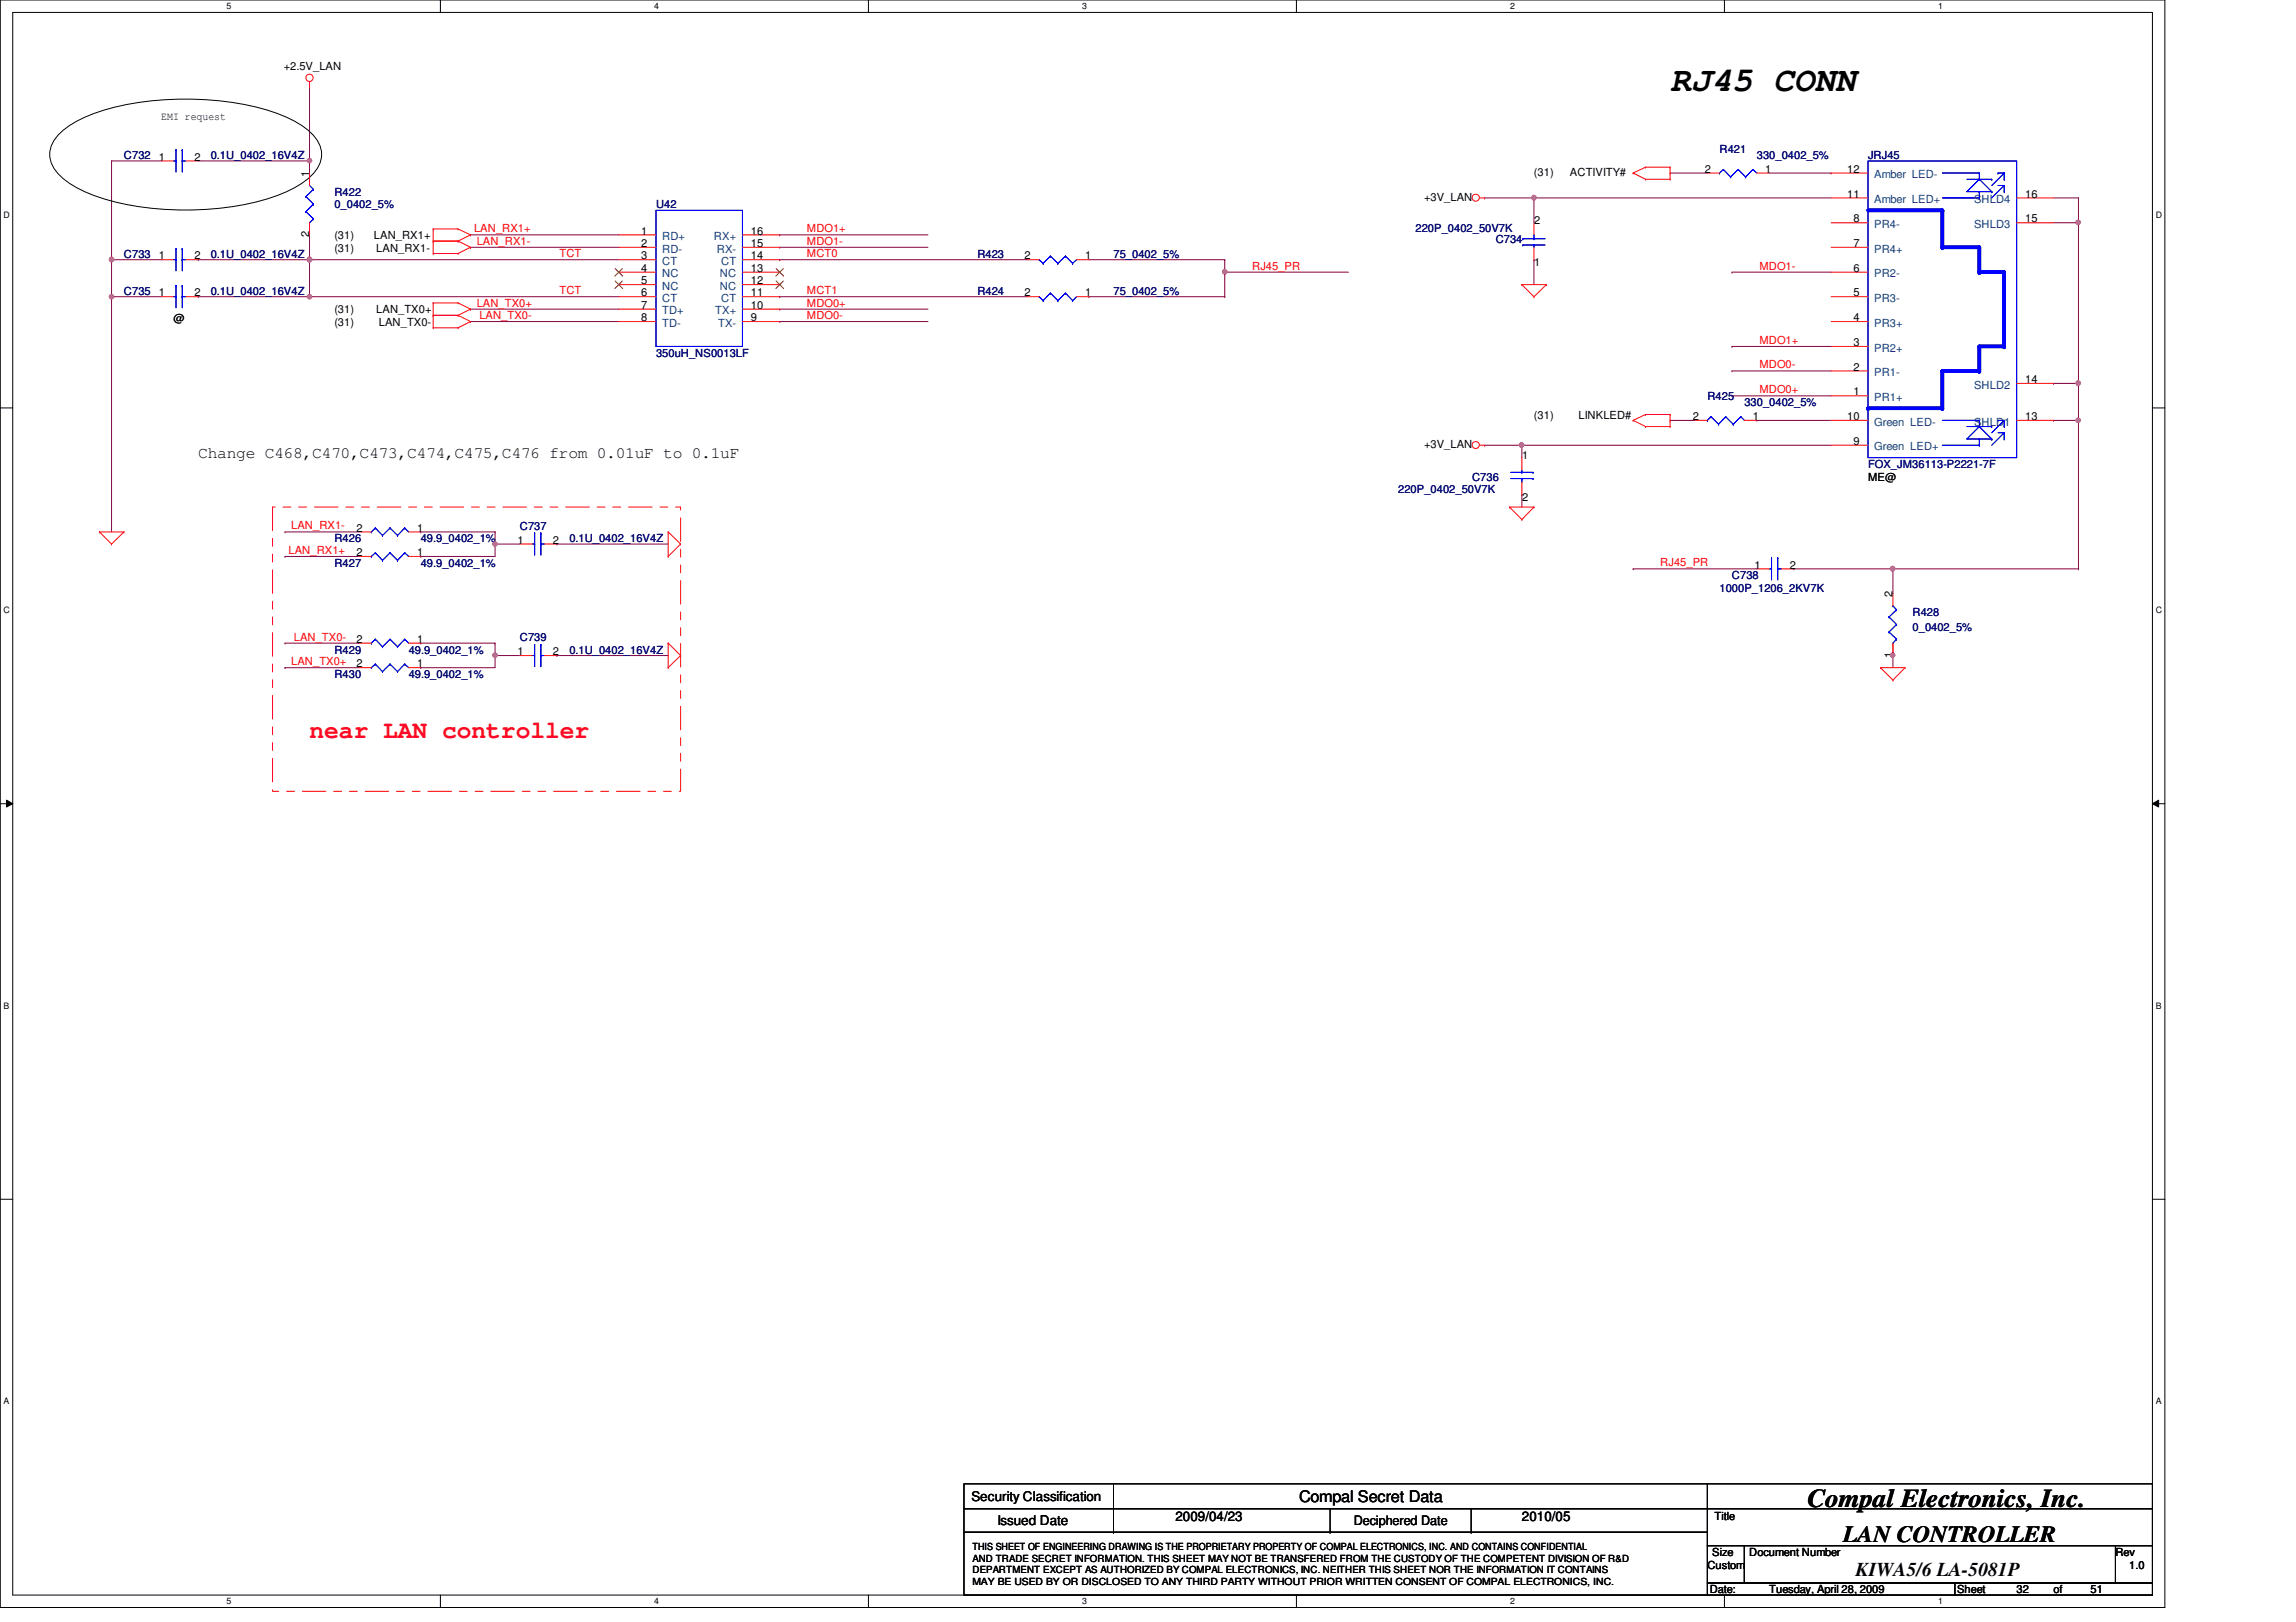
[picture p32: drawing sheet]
<svg xmlns="http://www.w3.org/2000/svg" width="297mm" height="210mm" viewBox="0 0 297 210" stroke-linecap="round" stroke-linejoin="round" font-family="sans-serif">
<defs><g id="words">
<text font-size="4.4" x="216.1" y="11.7">RJ45 CONN</text>
<text font-size="3.3" x="233.8" y="195.1">Compal Electronics, Inc.</text>
<text font-size="3.2" fill="#f00" x="40" y="95.5">near LAN controller</text>
<text font-size="3" x="238.5" y="199.6">LAN CONTROLLER</text>
<text font-size="2.5" x="240.1" y="203.9">KIWA5/6 LA-5081P</text>
<g font-size="2.1">
<text x="25.7" y="59.2">Change C468,C470,C473,C474,C475,C476 from 0.01uF to 0.1uF</text>
<text x="168.1" y="194.4">Compal Secret Data</text>
</g>
<g font-size="1.7">
<text x="125.7" y="194.3">Security Classification</text>
<text x="129" y="197.3">Issued Date</text>
<text x="152.1" y="196.8">2009/04/23</text>
<text x="175.1" y="197.4">Deciphered Date</text>
<text x="196.9" y="196.8">2010/05</text>
</g>
<g font-size="1.4">
<text x="36.7" y="9.1">+2.5V_LAN</text>
<text x="20.9" y="15.6">EMI request</text>
<text x="20.5" y="20.8">1</text>
<text x="25.1" y="20.8">2</text>
<text x="40" y="22.9" transform="rotate(-90 40 22.9)">1</text>
<text x="198.5" y="22.8">(31)</text>
<text x="203.1" y="22.8">ACTIVITY#</text>
<text x="220.6" y="22.4">2</text>
<text x="228.4" y="22.4">1</text>
<text x="239" y="22.4">12</text>
<text x="184.2" y="26">+3V_LAN</text>
<text x="198.5" y="29">2</text>
<text x="239" y="25.6">11</text>
<text x="239.8" y="28.8">8</text>
<text x="262" y="25.6">16</text>
<text x="262" y="28.8">15</text>
<text x="20.5" y="33.6">1</text>
<text x="25.1" y="33.6">2</text>
<text x="40" y="30.7" transform="rotate(-90 40 30.7)">2</text>
<text x="43.3" y="31">(31)</text>
<text x="43.3" y="32.6">(31)</text>
<text x="48.4" y="31">LAN_RX1+</text>
<text x="48.7" y="32.6">LAN_RX1-</text>
<text x="83" y="30.4">1</text>
<text x="83" y="32">2</text>
<text x="83" y="33.6">3</text>
<text x="83" y="35.2">4</text>
<text x="97.2" y="33.6">14</text>
<text x="97.2" y="32">15</text>
<text x="97.2" y="30.4">16</text>
<text x="97.2" y="35.2">13</text>
<text x="132.5" y="33.6">2</text>
<text x="140.4" y="33.6">1</text>
<text x="198.5" y="34.5">1</text>
<text x="239.8" y="35.2">6</text>
<text x="239.8" y="32">7</text>
<text x="20.5" y="38.4">1</text>
<text x="22.4" y="41.7">@</text>
<text x="25.1" y="38.4">2</text>
<text x="43.3" y="40.6">(31)</text>
<text x="48.7" y="40.6">LAN_TX0+</text>
<text x="83" y="38.4">6</text>
<text x="83" y="40">7</text>
<text x="83" y="41.6">8</text>
<text x="83" y="36.8">5</text>
<text x="97.2" y="41.6">9</text>
<text x="97.2" y="40">10</text>
<text x="97.2" y="38.4">11</text>
<text x="97.2" y="36.8">12</text>
<text x="132.5" y="38.4">2</text>
<text x="140.4" y="38.4">1</text>
<text x="239.8" y="41.6">4</text>
<text x="239.8" y="38.4">5</text>
<text x="43.3" y="42.2">(31)</text>
<text x="49" y="42.2">LAN_TX0-</text>
<text x="239.8" y="48">2</text>
<text x="239.8" y="44.8">3</text>
<text x="239.8" y="51.2">1</text>
<text x="262" y="49.6">14</text>
<text x="184.2" y="58">+3V_LAN</text>
<text x="196.9" y="59.4">1</text>
<text x="198.5" y="54.2">(31)</text>
<text x="204.2" y="54.2">LINKLED#</text>
<text x="219" y="54.4">2</text>
<text x="226.8" y="54.4">1</text>
<text x="239" y="54.4">10</text>
<text x="239.8" y="57.6">9</text>
<text x="262" y="54.4">13</text>
<text x="196.9" y="64.9">2</text>
<text x="241.7" y="62.2">ME@</text>
<text x="46.1" y="68.8">2</text>
<text x="46.1" y="72">2</text>
<text x="54" y="68.8">1</text>
<text x="54" y="72">1</text>
<text x="67" y="70.4">1</text>
<text x="71.5" y="70.4">2</text>
<text x="227" y="73.6">1</text>
<text x="231.6" y="73.6">2</text>
<text x="244.9" y="77.3" transform="rotate(-90 244.9 77.3)">2</text>
<text x="46.1" y="83.2">2</text>
<text x="54" y="83.2">1</text>
<text x="46.1" y="86.4">2</text>
<text x="54" y="86.4">1</text>
<text x="67" y="84.8">1</text>
<text x="71.5" y="84.8">2</text>
<text x="244.9" y="85.1" transform="rotate(-90 244.9 85.1)">1</text>
<text x="221.8" y="196.8">Title</text>
<text x="220.9" y="203">Custom</text>
<text x="221.5" y="201.4">Size</text>
<text x="226.3" y="201.4">Document Number</text>
<text x="273.7" y="201.4">Rev</text>
<text x="275.5" y="203">1.0</text>
<text x="221.2" y="206.2">Date:</text>
<text x="228.9" y="206.2">Tuesday, April 28, 2009</text>
<text x="253.2" y="206.2">Sheet</text>
<text x="260.9" y="206.2">32</text>
<text x="265.7" y="206.2">of</text>
<text x="270.5" y="206.2">51</text>
</g>
<g font-size="1.4" fill="#000080">
<text x="16" y="20.6">C732</text>
<text x="27.3" y="20.6">0.1U_0402_16V4Z</text>
<text x="222.5" y="19.8">R421</text>
<text x="227.3" y="20.6">330_0402_5%</text>
<text x="241.7" y="20.6">JRJ45</text>
<text x="43.3" y="25.4">R422</text>
<text x="43.3" y="27">0_0402_5%</text>
<text x="84.9" y="27">U42</text>
<text x="16" y="33.4">C733</text>
<text x="27.3" y="33.4">0.1U_0402_16V4Z</text>
<text x="126.4" y="33.4">R423</text>
<text x="144.1" y="33.4">75_0402_5%</text>
<text x="183.1" y="30">220P_0402_50V7K</text>
<text x="193.5" y="31.5">C734</text>
<text x="16" y="38.2">C735</text>
<text x="27.3" y="38.2">0.1U_0402_16V4Z</text>
<text x="126.4" y="38.2">R424</text>
<text x="144.1" y="38.2">75_0402_5%</text>
<text x="84.9" y="46.2">350uH_NS0013LF</text>
<text x="220.9" y="51.8">R425</text>
<text x="225.7" y="52.6">330_0402_5%</text>
<text x="180.9" y="63.8">220P_0402_50V7K</text>
<text x="190.5" y="62.2">C736</text>
<text x="241.7" y="60.6">FOX_JM36113-P2221-7F</text>
<text x="43.3" y="70.2">R426</text>
<text x="54.4" y="70.2">49.9_0402_1%</text>
<text x="67.3" y="68.6">C737</text>
<text x="73.7" y="70.2">0.1U_0402_16V4Z</text>
<text x="43.3" y="73.4">R427</text>
<text x="54.4" y="73.4">49.9_0402_1%</text>
<text x="222.5" y="76.6">1000P_1206_2KV7K</text>
<text x="224.1" y="75">C738</text>
<text x="67.3" y="83">C739</text>
<text x="247.4" y="79.8">R428</text>
<text x="247.4" y="81.7">0_0402_5%</text>
<text x="43.3" y="84.6">R429</text>
<text x="43.3" y="87.8">R430</text>
<text x="52.9" y="84.6">49.9_0402_1%</text>
<text x="52.9" y="87.8">49.9_0402_1%</text>
<text x="73.7" y="84.6">0.1U_0402_16V4Z</text>
</g>
<g font-size="1.4" fill="#004080">
<text x="242.5" y="23.1">Amber LED-</text>
<text x="242.5" y="29.5">PR4-</text>
<text x="242.5" y="26.3">Amber LED+</text>
<text x="255.4" y="26.3">SHLD4</text>
<text x="255.4" y="29.5">SHLD3</text>
<text x="85.7" y="31.1">RD+</text>
<text x="85.7" y="32.7">RD-</text>
<text x="85.7" y="34.3">CT</text>
<text x="85.7" y="35.9">NC</text>
<text x="92.4" y="31.1">RX+</text>
<text x="92.7" y="32.7">RX-</text>
<text x="93.1" y="35.9">NC</text>
<text x="93.3" y="34.3">CT</text>
<text x="242.5" y="35.9">PR2-</text>
<text x="242.5" y="32.7">PR4+</text>
<text x="85.7" y="39.1">CT</text>
<text x="85.7" y="40.7">TD+</text>
<text x="85.7" y="37.5">NC</text>
<text x="92.5" y="40.7">TX+</text>
<text x="93.1" y="37.5">NC</text>
<text x="93.3" y="39.1">CT</text>
<text x="242.5" y="39.1">PR3-</text>
<text x="85.7" y="42.3">TD-</text>
<text x="92.9" y="42.3">TX-</text>
<text x="242.5" y="45.5">PR2+</text>
<text x="242.5" y="42.3">PR3+</text>
<text x="242.5" y="48.7">PR1-</text>
<text x="242.5" y="51.9">PR1+</text>
<text x="255.4" y="50.3">SHLD2</text>
<text x="242.5" y="58.3">Green LED+</text>
<text x="242.5" y="55.1">Green LED-</text>
<text x="255.4" y="55.1">SHLD1</text>
</g>
<g font-size="1.4" fill="#f00">
<text x="61.3" y="30.1">LAN_RX1+</text>
<text x="61.7" y="31.7">LAN_RX1-</text>
<text x="72.4" y="33.3">TCT</text>
<text x="104.4" y="31.7">MDO1-</text>
<text x="104.4" y="30.1">MDO1+</text>
<text x="104.4" y="33.3">MCT0</text>
<text x="162" y="34.9">RJ45_PR</text>
<text x="227.6" y="34.9">MDO1-</text>
<text x="61.7" y="39.7">LAN_TX0+</text>
<text x="62" y="41.3">LAN_TX0-</text>
<text x="72.4" y="38.1">TCT</text>
<text x="104.4" y="41.3">MDO0-</text>
<text x="104.4" y="39.7">MDO0+</text>
<text x="104.4" y="38.1">MCT1</text>
<text x="227.6" y="44.5">MDO1+</text>
<text x="227.6" y="47.7">MDO0-</text>
<text x="227.6" y="50.9">MDO0+</text>
<text x="37.3" y="71.7">LAN_RX1+</text>
<text x="37.7" y="68.5">LAN_RX1-</text>
<text x="214.8" y="73.3">RJ45_PR</text>
<text x="38" y="82.9">LAN_TX0-</text>
<text x="37.7" y="86.1">LAN_TX0+</text>
</g>
<g font-size="1.3">
<text x="125.8" y="203.6">DEPARTMENT EXCEPT AS AUTHORIZED BY COMPAL ELECTRONICS, INC. NEITHER THIS SHEET NOR THE INFORMATION IT CONTAINS</text>
<text x="125.8" y="200.6">THIS SHEET OF ENGINEERING DRAWING IS THE PROPRIETARY PROPERTY OF COMPAL ELECTRONICS, INC. AND CONTAINS CONFIDENTIAL</text>
<text x="125.8" y="202.1">AND TRADE SECRET INFORMATION. THIS SHEET MAY NOT BE TRANSFERED FROM THE CUSTODY OF THE COMPETENT DIVISION OF R&amp;D</text>
<text x="125.8" y="205.1">MAY BE USED BY OR DISCLOSED TO ANY THIRD PARTY WITHOUT PRIOR WRITTEN CONSENT OF COMPAL ELECTRONICS, INC.</text>
</g>
<g font-size="1.1">
<text x="29.3" y="1.1">5</text>
<text x="84.6" y="1.1">4</text>
<text x="140" y="1.1">3</text>
<text x="195.4" y="1.1">2</text>
<text x="250.7" y="1.1">1</text>
<text x=".5" y="28.2">D</text>
<text x="278.9" y="28.2">D</text>
<text x=".5" y="79.3">C</text>
<text x="278.9" y="79.3">C</text>
<text x=".5" y="130.6">B</text>
<text x="278.9" y="130.6">B</text>
<text x=".5" y="181.7">A</text>
<text x="278.9" y="181.7">A</text>
<text x="29.3" y="207.6">5</text>
<text x="84.6" y="207.6">4</text>
<text x="140" y="207.6">3</text>
<text x="195.4" y="207.6">2</text>
<text x="250.7" y="207.6">1</text>
</g>
</g></defs>
<path d="M0 0h280.1v208h-280.1zM1.6 1.6h276.9v204.8h-276.9z" fill="none" stroke="#000" stroke-width=".13"/>
<g fill="#fff">
<path d="M29.3 .2h.6v1.2h-.6z"/>
<path d="M29.3 206.6h.6v1.2h-.6z"/>
</g>
<path d="M57 0v1.6M57 206.4v1.6" fill="none" stroke="#000" stroke-width=".13"/>
<g fill="#fff">
<path d="M84.6 .2h.6v1.2h-.6z"/>
<path d="M84.6 206.6h.6v1.2h-.6z"/>
</g>
<path d="M112.3 0v1.6M112.3 206.4v1.6" fill="none" stroke="#000" stroke-width=".13"/>
<g fill="#fff">
<path d="M140 .2h.6v1.2h-.6z"/>
<path d="M140 206.6h.6v1.2h-.6z"/>
</g>
<path d="M167.7 0v1.6M167.7 206.4v1.6" fill="none" stroke="#000" stroke-width=".13"/>
<g fill="#fff">
<path d="M195.4 .2h.6v1.2h-.6z"/>
<path d="M195.4 206.6h.6v1.2h-.6z"/>
</g>
<path d="M223.1 0v1.6M223.1 206.4v1.6" fill="none" stroke="#000" stroke-width=".13"/>
<g fill="#fff">
<path d="M250.7 .2h.6v1.2h-.6z"/>
<path d="M250.7 206.6h.6v1.2h-.6z"/>
<path d="M.5 27.2h.7v1.2h-.7z"/>
<path d="M278.9 27.2h.8v1.2h-.8z"/>
<path d="M.5 78.4h.7v1.1h-.7z"/>
<path d="M278.9 78.4h.8v1.1h-.8z"/>
</g>
<path d="M0 52.8h1.6M278.5 52.8h1.6" fill="none" stroke="#000" stroke-width=".13"/>
<g fill="#fff">
<path d="M.5 129.6h.7v1.2h-.7z"/>
<path d="M278.9 129.6h.7v1.2h-.7z"/>
</g>
<path d="M0 104h1.6M.8 103.5l.8 .5-.8 .4zM278.5 104l.8-.5v.9zM278.5 104h1.6" fill="none" stroke="#000" stroke-width=".13"/>
<path d="M.8 103.5l.8 .5-.8 .4zM278.5 104l.8-.5v.9z" fill="#000"/>
<g fill="#fff">
<path d="M.5 180.8h.7v1.1h-.7z"/>
<path d="M278.9 180.8h.7v1.1h-.7z"/>
</g>
<path d="M0 155.2h1.6M278.5 155.2h1.6" fill="none" stroke="#000" stroke-width=".13"/>
<g fill="none" stroke="#800040" stroke-width=".13">
<path d="M60.9 30.4h.1M60.9 32h.1M60.9 30.4h19.1M60.9 32h19.1M100.9 32h.1M100.9 30.4h.1M100.9 30.4h19.2M100.9 32h19.2M224.1 35.2h.1M224.1 35.2h12.8M60.9 40h.1M60.9 41.6h.1"/>
<path d="M60.9 40h19.1M60.9 41.6h19.1M100.9 41.6h.1M100.9 40h.1M100.9 40h19.2M100.9 41.6h19.2M224.1 44.8h.1M224.1 48h.1M224.1 51.2h.1M224.1 44.8h12.8M224.1 48h12.8M224.1 51.2h12.8"/>
<path d="M265.7 49.6h.1M265.7 49.6h3.2M244.9 84.8h.1M244.9 84.8v1.6"/>
</g>
<circle cx="244.9" cy="84.8" r=".3" fill="#f0f"/>
<circle cx="244.9" cy="84.8" r=".3" fill="none" stroke="#f0f" stroke-width=".13"/>
<path d="M198.5 25.6h.1M198.5 25.6h38.4M244.9 73.6h.1M244.9 73.6h24" fill="none" stroke="#800040" stroke-width=".13"/>
<circle cx="198.4" cy="25.6" r=".31" fill="#f0f"/>
<circle cx="198.4" cy="25.6" r=".31" fill="none" stroke="#f0f" stroke-width=".13"/>
<g fill="none" stroke="#800040" stroke-width=".13">
<path d="M198.5 25.6h.1M198.5 33.6h.1M198.5 25.6v3.2M198.5 33.6v3.2M192.1 57.6h.1M192.1 57.6h44.8M196.9 57.6h.1M196.9 57.6v1.6M216.1 54.4h.1M216.1 54.4h3.2M227.3 54.4h.1M227.3 54.4h9.6"/>
<path d="M196.9 64h.1M196.9 64v1.6"/>
</g>
<circle cx="196.8" cy="57.6" r=".31" fill="#f0f"/>
<circle cx="196.8" cy="57.6" r=".31" fill="none" stroke="#f0f" stroke-width=".13"/>
<path d="M14.4 33.6h.1M14.4 38.4h.1M14.4 33.6h6.5M14.4 38.4v30.4M25.7 33.6h.1M40 20.8h.1M40 30.4h.1M40 20.8v1.6M40 30.4v3.2h-14.3" fill="none" stroke="#800040" stroke-width=".13"/>
<circle cx="14.4" cy="38.4" r=".3" fill="#f0f"/>
<circle cx="14.4" cy="38.4" r=".3" fill="none" stroke="#f0f" stroke-width=".13"/>
<path d="M14.4 38.4h.1M14.4 33.6h.1M14.4 38.4h6.5M14.4 33.6v4.8M140.9 33.6h17.5M158.4 33.6h.1M54.4 72h.1M64 70.4h.1M64 70.4v1.6h-9.6M64 70.4h3.3M54.4 83.2h.1M54.4 83.2h9.6" fill="none" stroke="#800040" stroke-width=".13"/>
<circle cx="64" cy="70.4" r=".3" fill="#f0f"/>
<circle cx="64" cy="70.4" r=".3" fill="none" stroke="#f0f" stroke-width=".13"/>
<path d="M54.4 68.8h.1M54.4 68.8h9.6M54.4 86.4h.1M64 84.8h.1M64 84.8v1.6h-9.6M64 84.8h3.3" fill="none" stroke="#800040" stroke-width=".13"/>
<circle cx="64" cy="84.8" r=".3" fill="#f0f"/>
<circle cx="64" cy="84.8" r=".3" fill="none" stroke="#f0f" stroke-width=".13"/>
<g fill="none" stroke="#800040" stroke-width=".13">
<path d="M265.7 54.4h.1M265.7 54.4h3.2M36.9 72h.1M36.9 68.8h.1M36.9 72h9.5M36.9 68.8h9.5M64 68.8h.1M64 68.8v1.6M72 70.4h.1M72 70.4h14.4M211.3 73.6h.1M211.3 73.6h16"/>
<path d="M232.1 73.6h.1M232.1 73.6h12.8M36.9 83.2h.1M36.9 86.4h.1M36.9 83.2h9.5M36.9 86.4h9.5M64 83.2h.1M64 83.2v1.6M72 84.8h.1M72 84.8h14.4"/>
</g>
<circle cx="244.8" cy="73.6" r=".31" fill="#f0f"/>
<circle cx="244.8" cy="73.6" r=".31" fill="none" stroke="#f0f" stroke-width=".13"/>
<path d="M25.7 38.4h.1M40 33.6h.1M40 33.6v4.8h-14.3" fill="none" stroke="#800040" stroke-width=".13"/>
<circle cx="40" cy="33.6" r=".31" fill="#f0f"/>
<circle cx="40" cy="33.6" r=".31" fill="none" stroke="#f0f" stroke-width=".13"/>
<path d="M158.4 35.2h.1M158.4 33.6v1.6M244.9 73.6h.1M244.9 73.6v3.2M244.9 83.2h.1M244.9 83.2v1.6" fill="none" stroke="#800040" stroke-width=".13"/>
<circle cx="158.5" cy="35.2" r=".3" fill="#f0f"/>
<circle cx="158.5" cy="35.2" r=".3" fill="none" stroke="#f0f" stroke-width=".13"/>
<path d="M25.7 20.8h14.3M40 20.8h.1M140.9 38.4h.1M140.9 38.4h17.5" fill="none" stroke="#800040" stroke-width=".13"/>
<circle cx="40" cy="20.8" r=".3" fill="#f0f"/>
<circle cx="40" cy="20.8" r=".3" fill="none" stroke="#f0f" stroke-width=".13"/>
<path d="M40 11.2h.1M40 11.2v9.6M14.4 20.8h.1M14.4 33.6h.1M14.4 20.8h6.5M14.4 20.8v12.8" fill="none" stroke="#800040" stroke-width=".13"/>
<circle cx="14.4" cy="33.6" r=".31" fill="#f0f"/>
<circle cx="14.4" cy="33.6" r=".31" fill="none" stroke="#f0f" stroke-width=".13"/>
<path d="M228.9 22.4h8M236.9 22.4h.1M265.7 25.6h3.2M268.9 25.6h.1M268.9 28.8h.1M268.9 25.6v3.2" fill="none" stroke="#800040" stroke-width=".13"/>
<circle cx="268.9" cy="28.8" r=".3" fill="#f0f"/>
<circle cx="268.9" cy="28.8" r=".3" fill="none" stroke="#f0f" stroke-width=".13"/>
<path d="M268.9 54.4h.1M268.9 49.6v4.8" fill="none" stroke="#800040" stroke-width=".13"/>
<circle cx="268.9" cy="54.4" r=".3" fill="#f0f"/>
<circle cx="268.9" cy="54.4" r=".3" fill="none" stroke="#f0f" stroke-width=".13"/>
<path d="M268.9 28.8v20.8M268.9 49.6h.1" fill="none" stroke="#800040" stroke-width=".13"/>
<circle cx="268.8" cy="49.6" r=".31" fill="#f0f"/>
<circle cx="268.8" cy="49.6" r=".31" fill="none" stroke="#f0f" stroke-width=".13"/>
<path d="M40 33.6h.1M40 33.6h40M100.9 33.6h.1M100.9 38.4h.1M100.9 33.6h32M100.9 38.4h32M268.9 54.4v19.2M268.9 73.6h.1" fill="none" stroke="#800040" stroke-width=".13"/>
<circle cx="40" cy="33.6" r=".31" fill="#f0f"/>
<circle cx="40" cy="33.6" r=".31" fill="none" stroke="#f0f" stroke-width=".13"/>
<path d="M40 38.4h.1M40 38.4h40" fill="none" stroke="#800040" stroke-width=".13"/>
<circle cx="40" cy="38.4" r=".3" fill="#f0f"/>
<circle cx="40" cy="38.4" r=".3" fill="none" stroke="#f0f" stroke-width=".13"/>
<path d="M158.4 35.2h.1M158.4 38.4h.1M158.4 35.2h16.1M158.4 35.2v3.2M192.1 25.6h.1M192.1 25.6h6.4M216.1 22.4h.1M216.1 22.4h4.8M265.7 28.8h3.2M268.9 28.8h.1" fill="none" stroke="#800040" stroke-width=".13"/>
<g fill="none" stroke="#f00" stroke-width=".13">
<path d="M40 11.2h.1M40 10.6v.6M20.9 33.6h1.5M24 33.6h1.7M40 22.4v1.6M40 28.8v1.6M56 31.2h.1M56 29.6h.1M56 32.8h.1M56 39.2h.1M56 29.6h3.3M56 31.2h3.3"/>
<path d="M56 29.6v3.2M56 39.2v3.2M56 32.8h3.3M56 39.2h3.3M59.3 29.6h.1M59.3 31.2h.1M59.3 32.8h.1M59.3 39.2h.1M59.3 29.6l1.6 .8M59.3 31.2l1.6 .8M59.3 39.2l1.6 .8M60.9 30.4h.1"/>
<path d="M60.9 32h.1M60.9 30.4l-1.6 .8M60.9 32l-1.6 .8M80 36.8h4.9M80 38.4h4.9M80 33.6h4.9M80 30.4h4.9M80 32h4.9M80 35.2h4.9M96.1 36.8h4.8M96.1 38.4h4.8M96.1 33.6h4.8"/>
<path d="M96.1 30.4h4.8M96.1 32h4.8M96.1 35.2h4.8M132.9 38.4h1.5M132.9 33.6h1.5M139.3 38.4h1.6M139.3 33.6h1.6M191.4 25.6h.7M192.1 25.6h.1M196.9 36.8h.1M196.9 36.8h3.2M196.9 36.8l1.6 1.6"/>
<path d="M198.5 38.4h.1M198.5 28.8v1.6M198.5 32v1.6M200.1 36.8h.1M200.1 36.8l-1.6 1.6M211.3 22.4h.1M211.3 22.4l1.6 .8M212.9 21.6h.1M212.9 23.2h.1M212.9 21.6h3.2M212.9 21.6l-1.6 .8M212.9 23.2h3.2"/>
<path d="M216.1 23.2h.1M216.1 21.6h.1M216.1 21.6v1.6M220.9 22.4h1.6M227.3 22.4h1.6M56 42.4h.1M56 40.8h.1M56 40.8h3.3M56 42.4h3.3M59.3 40.8h.1M59.3 42.4h.1M59.3 40.8l1.6 .8"/>
<path d="M60.9 41.6h.1M60.9 40h.1M60.9 41.6l-1.6 .8M60.9 40l-1.6 .8M80 40h4.9M80 41.6h4.9M96.1 40h4.8M96.1 41.6h4.8M191.4 57.6h.7M192.1 57.6h.1M196.9 59.2v1.6M211.3 54.4h.1"/>
<path d="M211.3 54.4l1.6 .8M212.9 55.2h.1M212.9 53.6h.1M212.9 55.2h3.2M212.9 53.6l-1.6 .8M212.9 53.6h3.2M216.1 53.6h.1M216.1 55.2h.1M216.1 53.6v1.6M219.3 54.4h1.6M225.7 54.4h1.6M12.9 68.8h.1"/>
<path d="M12.9 68.8h3.1M12.9 68.8l1.5 1.6M14.4 70.4h.1M16 68.8h.1M16 68.8l-1.6 1.6M46.4 68.8h1.6M46.4 72h1.6M52.9 68.8h1.5M52.9 72h1.5M67.3 70.4h1.6M70.4 70.4h1.6M86.4 72h.1"/>
<path d="M86.4 68.8h.1M86.4 68.8v3.2M86.4 68.8l1.6 1.6M88 70.4h.1M88 70.4l-1.6 1.6M195.3 65.6h.1M195.3 65.6h3.2M195.3 65.6l1.6 1.6M196.9 67.2h.1M196.9 62.4v1.6M198.5 65.6h.1M198.5 65.6l-1.6 1.6"/>
<path d="M244.9 76.8v1.6M46.4 83.2h1.6M52.9 83.2h1.5M86.4 86.4h.1M86.4 83.2h.1M86.4 83.2v3.2M86.4 83.2l1.6 1.6M88 84.8h.1M88 84.8l-1.6 1.6M243.3 86.4h.1M243.3 86.4h3.2M243.3 86.4l1.6 1.6"/>
<path d="M244.9 88h.1M244.9 83.2v1.6M246.5 86.4h.1M246.5 86.4l-1.6 1.6"/>
<circle cx="40" cy="10.1" r=".47"/>
<circle cx="190.9" cy="25.6" r=".46"/>
<circle cx="190.9" cy="57.6" r=".46"/>
</g>
<g fill="none" stroke="#000" stroke-width=".13">
<path d="M8 17a16.7 16.7 0 0 1 7.1-3.2 39.4 39.4 0 0 1 20.7 .9 11.9 11.9 0 0 1 4.9 3 3.3 3.3 0 0 1 0 4.6 13 13 0 0 1-6.3 3.5 39 39 0 0 1-22.2-.5 12 12 0 0 1-4.9-3 3.3 3.3 0 0 1 0-4.6zM124.7 192h96.2v3.2h-96.2zM124.7 195.2h96.2v3.1h-96.2zM124.7 198.3h96.2v8.1h-96.2zM144.1 195.2h.1M144.1 198.3h.1M144.1 192v6.3M172.1 198.3h.1M172.1 195.2v3.1M190.3 198.3h.1M190.3 195.2v3.1M220.9 192h57.6v3.2h-57.6z"/>
<path d="M220.9 195.2h57.6v4.8h-57.6zM220.9 200h4.8v4.9h-4.8zM220.9 204.9h32v1.5h-32zM225.7 200h48v4.9h-48zM252.9 204.9h25.6v1.5h-25.6zM273.7 200h4.8v4.9h-4.8z"/>
</g>
<path d="M35.3 65.6h52.7v36.8h-52.7z" fill="none" stroke="#f00" stroke-width=".13" stroke-dasharray="3 1 1 1 1 1"/>
<g fill="none" stroke="#00f" stroke-width=".13">
<path d="M22.4 33.6h.4M22.8 33.6h.1M22.8 32.2h.1M22.8 32.2v2.9M23.6 32.2h.1M23.6 33.6h.1M23.6 33.6h.4M23.6 32.2v2.9M39.6 25.4h.1M39.6 27.4h.1M39.6 25.4l1 1M39.6 27.4l1 .9"/>
<path d="M40 28.8h.1M40 24l.6 .5M40.6 24.5h.1M40.6 26.4h.1M40.6 28.3h.1M40.6 24.5l-1 .9M40.6 26.4l-1 1M40.6 28.3l-.6 .5M84.9 27.2h11.2v17.6h-11.2zM134.4 38.4h.1M134.4 33.6h.1M134.4 38.4l.6 .5"/>
<path d="M134.4 33.6l.6 .5M135 38.9h.1M135 34.1h.1M135.9 37.9h.1M135.9 33.1h.1M135.9 37.9l1 1M135.9 37.9l-.9 1M135.9 33.1l1 1M135.9 33.1l-.9 1M136.9 38.9h.1M136.9 34.1h.1M137.8 37.9h.1"/>
<path d="M137.8 33.1h.1M137.8 37.9l1 1M137.8 37.9l-.9 1M137.8 33.1l1 1M137.8 33.1l-.9 1M138.8 38.9h.1M138.8 34.1h.1M139.3 38.4l-.5 .5M139.3 33.6l-.5 .5M197 30.9h.1M197 31.7h.1M197 30.9h2.9"/>
<path d="M197 31.7h2.9M198.5 31.7h.1M198.5 30.9h.1M198.5 30.4v.5M198.5 31.7v.3M222.5 22.4h.1M223 21.9h.1M223 21.9l.9 1M223 21.9l-.5 .5M223.9 22.9h.1M224.9 21.9h.1M224.9 21.9l.9 1"/>
<path d="M224.9 21.9l-1 1M225.8 22.9h.1M226.8 21.9h.1M226.8 21.9l.5 .5M226.8 21.9l-1 1M241.7 20.8h19.2v38.4h-19.2zM220.9 54.4h.1M221.4 53.9h.1M221.4 53.9l.9 1M221.4 53.9l-.5 .5M222.3 54.9h.1M223.3 53.9h.1"/>
<path d="M223.3 53.9l.9 1M223.3 53.9l-1 1M224.2 54.9h.1M225.2 53.9h.1M225.2 53.9l.5 .5M225.2 53.9l-1 1M48 68.8h.1M48 72h.1M48.6 68.3h.1M48.6 71.5h.1M48.6 68.3l.9 1M48.6 68.3l-.6 .5"/>
<path d="M48.6 71.5l.9 1M48.6 71.5l-.6 .5M49.5 69.3h.1M49.5 72.5h.1M50.5 68.3h.1M50.5 71.5h.1M50.5 68.3l.9 1M50.5 68.3l-1 1M50.5 71.5l.9 1M50.5 71.5l-1 1M51.4 69.3h.1M51.4 72.5h.1"/>
<path d="M52.4 68.3h.1M52.4 71.5h.1M52.4 68.3l.5 .5M52.4 68.3l-1 1M52.4 71.5l.5 .5M52.4 71.5l-1 1M68.9 70.4h.3M69.2 70.4h.1M69.2 69h.1M69.2 69v2.8M70 69h.1M70 70.4h.1"/>
<path d="M70 70.4h.4M70 69v2.8M195.4 61.9h2.9M195.4 61.1h2.9M196.9 61.1h.1M196.9 61.9h.1M196.9 60.8v.3M196.9 61.9v.5M198.3 61.9h.1M198.3 61.1h.1M244.4 79.8h.1M244.4 79.8l1 1"/>
<path d="M244.9 78.4h.1M244.9 78.4l.5 .5M245.4 78.9h.1M245.4 78.9l-1 .9M48 83.2h.1M48.6 82.7h.1M48.6 82.7l.9 1M48.6 82.7l-.6 .5M49.5 83.7h.1M50.5 82.7h.1M50.5 82.7l.9 1M50.5 82.7l-1 1"/>
<path d="M51.4 83.7h.1M52.4 82.7h.1M52.4 82.7l.5 .5M52.4 82.7l-1 1M244.4 81.8h.1M244.4 81.8l1 .9M245.4 82.7h.1M245.4 80.8h.1M245.4 82.7l-.5 .5M245.4 80.8l-1 1"/>
</g>
<path d="M79.6 34.8l1 .9M79.6 36.4l1 .9M80.5 34.8l-1 .9M80.5 36.4l-1 .9M100.4 34.8l1 .9M100.4 36.4l1 .9M101.3 34.8l-.9 .9M101.3 36.4l-.9 .9" fill="none" stroke="#804000" stroke-width=".13"/>
<path d="M241.7 27.2h9.6" fill="none" stroke="#00f" stroke-width=".47"/>
<circle cx="251.3" cy="27.2" r=".23" fill="#00f"/>
<path d="M256.1 35.2h3.2" fill="none" stroke="#00f" stroke-width=".47"/>
<circle cx="256.1" cy="35.2" r=".23" fill="#00f"/>
<path d="M256.1 32v3.2" fill="none" stroke="#00f" stroke-width=".47"/>
<circle cx="256.1" cy="32" r=".23" fill="#00f"/>
<path d="M251.3 32h4.8" fill="none" stroke="#00f" stroke-width=".47"/>
<circle cx="251.3" cy="32" r=".23" fill="#00f"/>
<path d="M251.3 27.2v4.8" fill="none" stroke="#00f" stroke-width=".47"/>
<circle cx="251.3" cy="27.2" r=".23" fill="#00f"/>
<path d="M256.1 44.8h3.2" fill="none" stroke="#00f" stroke-width=".47"/>
<circle cx="256.1" cy="44.8" r=".23" fill="#00f"/>
<path d="M256.1 44.8v3.2" fill="none" stroke="#00f" stroke-width=".47"/>
<circle cx="256.1" cy="48" r=".23" fill="#00f"/>
<path d="M251.3 48h4.8" fill="none" stroke="#00f" stroke-width=".47"/>
<circle cx="251.3" cy="48" r=".23" fill="#00f"/>
<path d="M251.3 48v4.8" fill="none" stroke="#00f" stroke-width=".47"/>
<circle cx="251.3" cy="52.8" r=".23" fill="#00f"/>
<path d="M241.7 52.8h9.6" fill="none" stroke="#00f" stroke-width=".47"/>
<circle cx="241.7" cy="52.8" r=".23" fill="#00f"/>
<path d="M259.3 35.2v9.6" fill="none" stroke="#00f" stroke-width=".47"/>
<circle cx="259.3" cy="44.8" r=".23" fill="#00f"/>
<g fill="none" stroke="#00f" stroke-width=".13">
<path d="M241.7 20.8h19.2v38.4h-19.2zM251.3 25.6h4.8M251.3 22.4h4.8M254.5 23.2h3.2M256.1 23.2h.1M256.1 25.6h.1M256.1 22.4h.1M256.1 24.8h.1M256.1 23.2l-1.6 1.6h3.2M256.1 23.2l1.6 1.6M256.1 22.4v.8M256.1 24.8v.8"/>
<path d="M257.7 24.8h.1M257.7 23.2h.1M258.5 22.4h.1M258.5 22.4h.8M258.5 24h.8M259.3 22.4h.1M259.3 23.2h.1M259.3 24h.1M259.3 24.8h.1M259.3 22.4l-1.6 1.6M259.3 22.4v.8M259.3 24v.8"/>
<path d="M259.3 24l-1.6 1.6M251.3 54.4h4.8M251.3 57.6h4.8M254.5 55.2h3.2M256.1 54.4h.1M256.1 55.2h.1M256.1 56.8h.1M256.1 57.6h.1M256.1 54.4v.8M256.1 56.8v.8M256.1 55.2l-1.6 1.6h3.2M256.1 55.2l1.6 1.6"/>
<path d="M257.7 55.2h.1M257.7 56.8h.1M258.5 54.4h.1M258.5 54.4h.8M258.5 56h.8M259.3 56h.1M259.3 56.8h.1M259.3 55.2h.1M259.3 54.4h.1M259.3 54.4v.8M259.3 56v.8M259.3 56l-1.6 1.6"/>
<path d="M259.3 54.4l-1.6 1.6"/>
</g>
<path d="M241.7 27.2h9.6" fill="none" stroke="#00f" stroke-width=".47"/>
<circle cx="251.3" cy="27.2" r=".23" fill="#00f"/>
<path d="M256.1 35.2h3.2" fill="none" stroke="#00f" stroke-width=".47"/>
<circle cx="256.1" cy="35.2" r=".23" fill="#00f"/>
<path d="M256.1 32v3.2" fill="none" stroke="#00f" stroke-width=".47"/>
<circle cx="256.1" cy="32" r=".23" fill="#00f"/>
<path d="M251.3 32h4.8" fill="none" stroke="#00f" stroke-width=".47"/>
<circle cx="251.3" cy="32" r=".23" fill="#00f"/>
<path d="M251.3 27.2v4.8" fill="none" stroke="#00f" stroke-width=".47"/>
<circle cx="251.3" cy="27.2" r=".23" fill="#00f"/>
<path d="M256.1 44.8h3.2" fill="none" stroke="#00f" stroke-width=".47"/>
<circle cx="256.1" cy="44.8" r=".23" fill="#00f"/>
<path d="M256.1 44.8v3.2" fill="none" stroke="#00f" stroke-width=".47"/>
<circle cx="256.1" cy="48" r=".23" fill="#00f"/>
<path d="M251.3 48h4.8" fill="none" stroke="#00f" stroke-width=".47"/>
<circle cx="251.3" cy="48" r=".23" fill="#00f"/>
<path d="M251.3 48v4.8" fill="none" stroke="#00f" stroke-width=".47"/>
<circle cx="251.3" cy="52.8" r=".23" fill="#00f"/>
<path d="M241.7 52.8h9.6" fill="none" stroke="#00f" stroke-width=".47"/>
<circle cx="241.7" cy="52.8" r=".23" fill="#00f"/>
<path d="M259.3 35.2v9.6" fill="none" stroke="#00f" stroke-width=".47"/>
<circle cx="259.3" cy="44.8" r=".23" fill="#00f"/>
<g fill="none" stroke="#00f" stroke-width=".13">
<path d="M22.8 19.4h.1M22.8 19.4v2.9M23.6 19.4h.1M23.6 19.4v2.9M22.4 20.8h.4M22.4 38.4h.4M22.8 20.8h.1M22.8 38.4h.1M22.8 37h.1M22.8 37v2.8M23.6 20.8h.1M23.6 37h.1"/>
<path d="M23.6 38.4h.1M23.6 20.8h.4M23.6 37v2.8M23.6 38.4h.4M251.3 25.6h4.8M251.3 22.4h4.8M254.5 23.2h3.2M256.1 23.2h.1M256.1 25.6h.1M256.1 22.4h.1M256.1 24.8h.1M256.1 23.2l-1.6 1.6h3.2"/>
<path d="M256.1 23.2l1.6 1.6M256.1 22.4v.8M256.1 24.8v.8M257.7 24.8h.1M257.7 23.2h.1M258.5 22.4h.1M258.5 22.4h.8M258.5 24h.8M259.3 22.4h.1M259.3 23.2h.1M259.3 24h.1M259.3 24.8h.1"/>
<path d="M259.3 22.4l-1.6 1.6M259.3 22.4v.8M259.3 24v.8M259.3 24l-1.6 1.6M251.3 54.4h4.8M251.3 57.6h4.8M254.5 55.2h3.2M256.1 54.4h.1M256.1 55.2h.1M256.1 56.8h.1M256.1 57.6h.1M256.1 54.4v.8"/>
<path d="M256.1 56.8v.8M256.1 55.2l-1.6 1.6h3.2M256.1 55.2l1.6 1.6M257.7 55.2h.1M257.7 56.8h.1M258.5 54.4h.1M258.5 54.4h.8M258.5 56h.8M259.3 56h.1M259.3 56.8h.1M259.3 55.2h.1M259.3 54.4h.1"/>
<path d="M259.3 54.4v.8M259.3 56v.8M259.3 56l-1.6 1.6M259.3 54.4l-1.6 1.6M228.9 73.6h.3M229.2 73.6h.1M229.2 72.2h.1M229.2 72.2v2.9M230 72.2h.1M230 73.6h.1M230 73.6h.5M230 72.2v2.9"/>
<path d="M48 86.4h.1M48.6 85.9h.1M48.6 85.9l.9 1M48.6 85.9l-.6 .5M49.5 86.9h.1M50.5 85.9h.1M50.5 85.9l.9 1M50.5 85.9l-1 1M51.4 86.9h.1M52.4 85.9h.1M52.4 85.9l.5 .5M52.4 85.9l-1 1"/>
<path d="M68.9 84.8h.3M69.2 84.8h.1M69.2 83.4h.1M69.2 83.4v2.9M70 83.4h.1M70 84.8h.1M70 84.8h.4M70 83.4v2.9"/>
</g>
<g fill="none" stroke="#f00" stroke-width=".13">
<path d="M20.9 38.4h1.5M20.9 20.8h1.5M24 38.4h1.7M24 20.8h1.7M236.9 38.4h4.8M236.9 35.2h4.8M236.9 32h4.8M236.9 28.8h4.8M236.9 25.6h4.8M236.9 22.4h4.8M260.9 28.8h4.8M260.9 25.6h4.8"/>
<path d="M236.9 48h4.8M236.9 51.2h4.8M236.9 44.8h4.8M236.9 41.6h4.8M236.9 57.6h4.8M236.9 54.4h4.8M260.9 54.4h4.8M260.9 49.6h4.8M227.3 73.6h1.6M230.5 73.6h1.6M46.4 86.4h1.6M52.9 86.4h1.5"/>
<path d="M67.3 84.8h1.6M70.4 84.8h1.6"/>
</g>
<circle cx="244.9" cy="84.8" r=".3" fill="#f0f"/>
<circle cx="244.9" cy="84.8" r=".3" fill="none" stroke="#f0f" stroke-width=".13"/>
<circle cx="198.4" cy="25.6" r=".31" fill="#f0f"/>
<circle cx="198.4" cy="25.6" r=".31" fill="none" stroke="#f0f" stroke-width=".13"/>
<circle cx="196.8" cy="57.6" r=".31" fill="#f0f"/>
<circle cx="196.8" cy="57.6" r=".31" fill="none" stroke="#f0f" stroke-width=".13"/>
<circle cx="14.4" cy="38.4" r=".3" fill="#f0f"/>
<circle cx="14.4" cy="38.4" r=".3" fill="none" stroke="#f0f" stroke-width=".13"/>
<circle cx="64" cy="70.4" r=".3" fill="#f0f"/>
<circle cx="64" cy="70.4" r=".3" fill="none" stroke="#f0f" stroke-width=".13"/>
<circle cx="64" cy="84.8" r=".3" fill="#f0f"/>
<circle cx="64" cy="84.8" r=".3" fill="none" stroke="#f0f" stroke-width=".13"/>
<circle cx="244.8" cy="73.6" r=".31" fill="#f0f"/>
<circle cx="244.8" cy="73.6" r=".31" fill="none" stroke="#f0f" stroke-width=".13"/>
<circle cx="40" cy="33.6" r=".31" fill="#f0f"/>
<circle cx="40" cy="33.6" r=".31" fill="none" stroke="#f0f" stroke-width=".13"/>
<circle cx="158.5" cy="35.2" r=".3" fill="#f0f"/>
<circle cx="158.5" cy="35.2" r=".3" fill="none" stroke="#f0f" stroke-width=".13"/>
<circle cx="40" cy="20.8" r=".3" fill="#f0f"/>
<circle cx="40" cy="20.8" r=".3" fill="none" stroke="#f0f" stroke-width=".13"/>
<circle cx="14.4" cy="33.6" r=".31" fill="#f0f"/>
<circle cx="14.4" cy="33.6" r=".31" fill="none" stroke="#f0f" stroke-width=".13"/>
<circle cx="268.9" cy="28.8" r=".3" fill="#f0f"/>
<circle cx="268.9" cy="28.8" r=".3" fill="none" stroke="#f0f" stroke-width=".13"/>
<circle cx="268.9" cy="54.4" r=".3" fill="#f0f"/>
<circle cx="268.9" cy="54.4" r=".3" fill="none" stroke="#f0f" stroke-width=".13"/>
<circle cx="268.8" cy="49.6" r=".31" fill="#f0f"/>
<circle cx="268.8" cy="49.6" r=".31" fill="none" stroke="#f0f" stroke-width=".13"/>
<circle cx="40" cy="33.6" r=".31" fill="#f0f"/>
<circle cx="40" cy="33.6" r=".31" fill="none" stroke="#f0f" stroke-width=".13"/>
<circle cx="40" cy="38.4" r=".3" fill="#f0f"/>
<circle cx="40" cy="38.4" r=".3" fill="none" stroke="#f0f" stroke-width=".13"/>
<use href="#words"/>
</svg>
